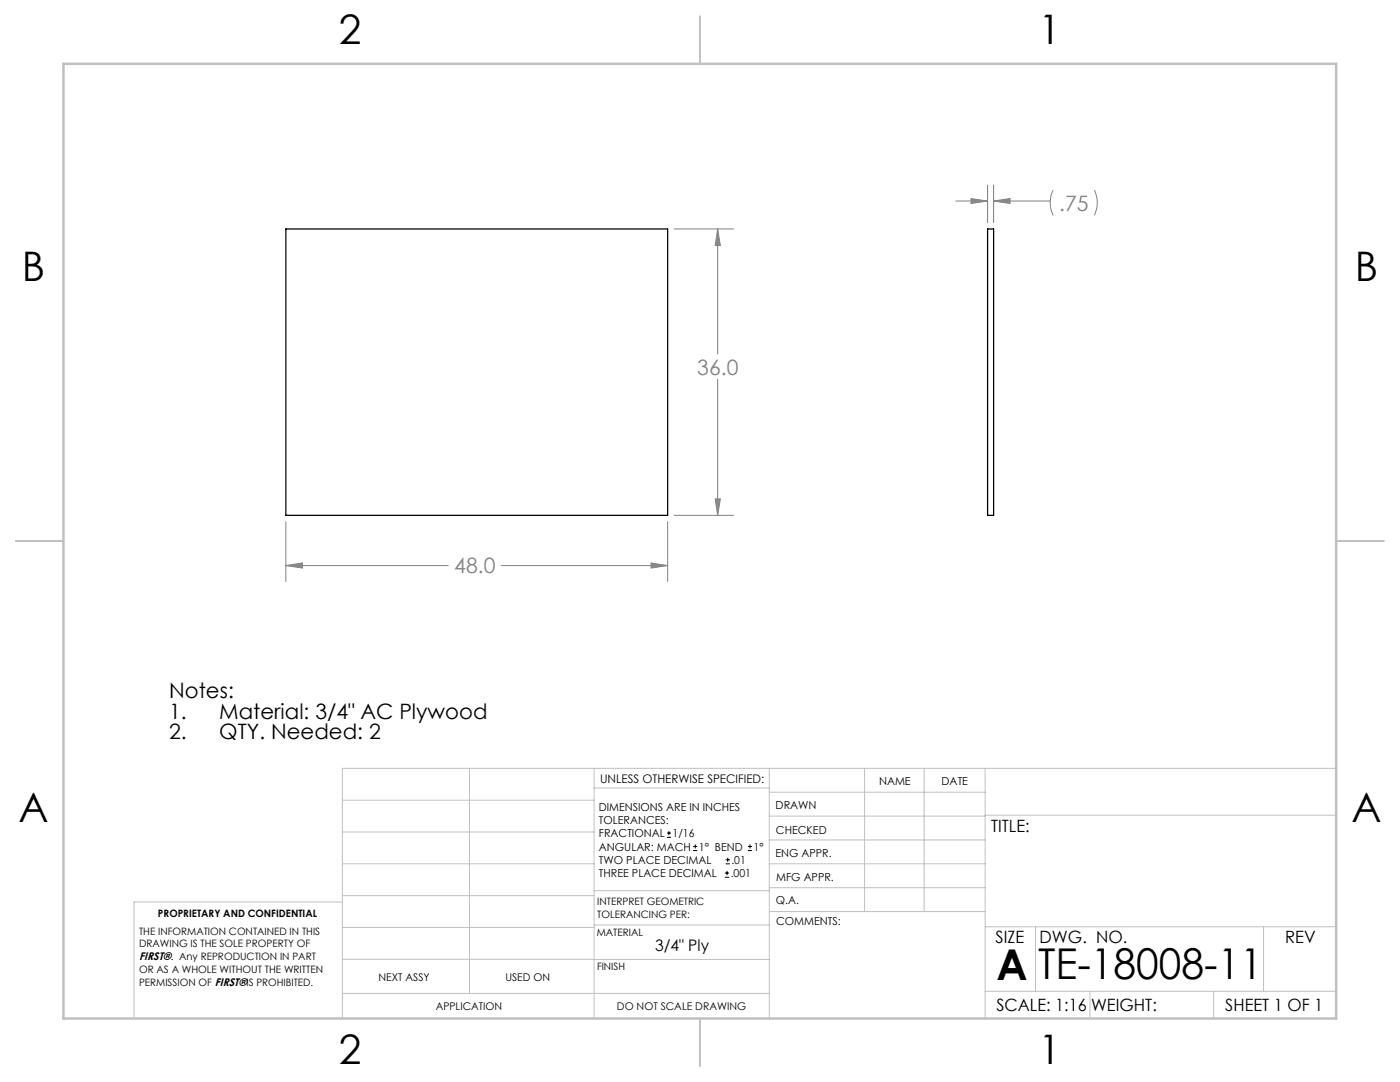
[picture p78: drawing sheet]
<svg xmlns="http://www.w3.org/2000/svg" width="279mm" height="216mm" viewBox="0 0 279 216" stroke-linecap="round" stroke-linejoin="round" font-family="sans-serif">
<defs><g id="words">
<g font-size="8.5">
<text x="198.9" y="195.5">A</text>
<text x="207.2" y="195.4">TE-18008-11</text>
</g>
<g font-size="8.1">
<text x="67.6" y="8.9">2</text>
<text x="207.3" y="8.9">1</text>
<text x="4.4" y="56.2">B</text>
<text x="270.4" y="56.2">B</text>
<text x="3.7" y="164.1">A</text>
<text x="269.7" y="164.1">A</text>
<text x="67.6" y="212.4">2</text>
<text x="207.3" y="212.4">1</text>
</g>
<g font-size="4.2" fill="#808080">
<text x="211.4" y="42">.75</text>
<text x="139.2" y="74.7">36.0</text>
<text x="90.7" y="114.4">48.0</text>
</g>
<g font-size="4.2">
<text x="33.8" y="139.2">Notes:</text>
<text x="33.8" y="143.4">1.</text>
<text x="43.8" y="143.4">Material: 3/4&quot; AC Plywood</text>
<text x="33.8" y="147.5">2.</text>
<text x="43.8" y="147.5">QTY. Needed: 2</text>
</g>
<g font-size="3.4">
<text x="197.8" y="166">TITLE:</text>
<text x="198.7" y="188.1">SIZE</text>
<text x="207.5" y="188.1">DWG. NO.</text>
<text x="256.5" y="188.2">REV</text>
<text x="198.8" y="201.7">SCALE: 1:16</text>
<text x="217.7" y="201.8">WEIGHT:</text>
<text x="244.5" y="201.7">SHEET 1 OF 1</text>
</g>
<text font-size="3.2" x="130.7" y="189.8">3/4&quot; Ply</text>
<text font-size="2.4" x="119.8" y="156.2">UNLESS OTHERWISE SPECIFIED:</text>
<g font-size="2.2">
<text x="119.5" y="161.8">DIMENSIONS ARE IN INCHES</text>
<text x="154.8" y="161.4">DRAWN</text>
<text x="175.4" y="156.6">NAME</text>
<text x="187.9" y="156.7">DATE</text>
<text x="119.5" y="164.4">TOLERANCES:</text>
<text x="119.5" y="167.1">FRACTIONAL</text>
<text x="134.2" y="167.1">1/16</text>
<text x="154.9" y="166.3">CHECKED</text>
<text x="119.5" y="172.4">TWO PLACE DECIMAL</text>
<text x="119.5" y="169.7">ANGULAR: MACH</text>
<text x="139.5" y="169.7">1° BEND</text>
<text x="146" y="172.4">.01</text>
<text x="150.4" y="169.7">1°</text>
<text x="154.8" y="171">ENG APPR.</text>
<text x="119.5" y="175">THREE PLACE DECIMAL</text>
<text x="145.8" y="175">.001</text>
<text x="154.9" y="175.7">MFG APPR.</text>
<text x="154.9" y="180.4">Q.A.</text>
<text x="154.9" y="184.6">COMMENTS:</text>
<text x="27.8" y="191.6">FIRST®. Any REPRODUCTION IN PART</text>
</g>
<g font-size="2.1">
<text x="75.5" y="195.7">NEXT ASSY</text>
<text x="100.9" y="195.7">USED ON</text>
<text x="86.9" y="201.5">APPLICATION</text>
<text x="123.1" y="201.6">DO NOT SCALE DRAWING</text>
</g>
<g font-size="2">
<text x="31.5" y="182.9">PROPRIETARY AND CONFIDENTIAL</text>
<text x="119.2" y="180.6">INTERPRET GEOMETRIC</text>
<text x="119.2" y="183.1">TOLERANCING PER:</text>
<text x="27.8" y="186.5">THE INFORMATION CONTAINED IN THIS</text>
<text x="27.8" y="189">DRAWING IS THE SOLE PROPERTY OF</text>
<text x="119.1" y="186.7">MATERIAL</text>
<text x="27.8" y="194.1">OR AS A WHOLE WITHOUT THE WRITTEN</text>
<text x="27.8" y="196.7">PERMISSION OF FIRST®IS PROHIBITED.</text>
<text x="119.1" y="193.5">FINISH</text>
</g>
</g></defs>
<g fill="none" stroke="#c0c0c0" stroke-width=".2">
<path d="M68.3 159.7h50.3M93.7 153.3v44.9M118.6 153.3v49.9M118.6 157.2h34.9M153.5 153.3v49.9M153.5 158.1h43.1M172.5 153.3v28.6M184.4 153.3v28.6M196.6 153.3v49.9M266.7 153.3h-198.4v49.9M68.3 178.7h50.3M68.3 172.4h50.3"/>
<path d="M68.3 166h50.3M68.3 180h-41.6v23.2M118.6 177.7h35M153.5 167.6h43.1M153.5 162.8h43.1M153.5 172.4h43.1M153.5 177.1h43.1M196.6 162.7h70.1M68.3 198.2h85.2M68.3 191.4l85.2 .1M68.3 185.1h50.3M118.6 184.6h35"/>
<path d="M153.6 181.9h43M196.6 197.8h70.1M196.6 184.9h70.1M206.7 184.9v12.9M217.5 197.8v5.4M242.2 197.8v5.4M252.2 184.9v12.9"/>
</g>
<path d="M139.7 3.2v9.5M3.1 107.9h9.6M266.7 107.9h9.5M139.7 203.2v9.6" fill="none" stroke="#c0c0c0" stroke-width=".25"/>
<path d="M12.7 12.7h254v190.5h-254z" fill="none" stroke="#c0c0c0" stroke-width=".5"/>
<g fill="none" stroke="#808080" stroke-width=".2">
<path d="M193.8 39.6l3.3 .5-3.3 .5zM197.1 36.9v7.5M198.3 36.9v7.5M210.2 37.9a5.6 5.6 0 0 0 0 5.1M218.4 37.9a5.9 5.9 0 0 1 0 5.1M134.5 45.7h11.9M143.2 45.7l.6 3.3h-1.1zM143.2 45.7v24.9M190.7 40.1h6.4M198.3 40.1l3.3-.5v1zM198.3 40.1h11.3M143.2 75.7v27.1"/>
<path d="M142.7 99.6h1.1l-.6 3.2zM57 112.9l3.4-.6v1zM57 104.1v11.9M57 112.9h32.5M100 112.9h33.2M129.9 112.3l3.3 .6-3.3 .4zM133.2 104.1v11.9M134.5 102.8h11.9"/>
</g>
<path d="M57 112.9l3.4-.6v1zM129.9 112.3l3.3 .6-3.3 .4zM142.7 99.6h1.1l-.6 3.2zM143.2 45.7l.6 3.3h-1.1zM198.3 40.1l3.3-.5v1zM193.8 39.6l3.3 .5-3.3 .5z" fill="#808080"/>
<path d="M57 45.7h76.2v57.1h-76.2zM197.1 45.7h1.2v57.1h-1.2z" fill="none" stroke="#000" stroke-width=".25"/>
<g fill="none" stroke="#000" stroke-width=".2">
<path d="M133.1 167.1h.8M133.1 166.2h.8M133.5 165.8v.9M138.3 169.7h.8M138.3 168.9h.8M138.7 168.5v.8M144.7 175h.8M144.7 174.2h.8M144.8 172.4h.9M144.8 171.6h.9M145.1 173.8v.8M145.2 171.1v.9"/>
<path d="M149.3 169.7h.8M149.3 168.9h.8M149.7 168.5v.8"/>
</g>
<use href="#words"/>
</svg>
